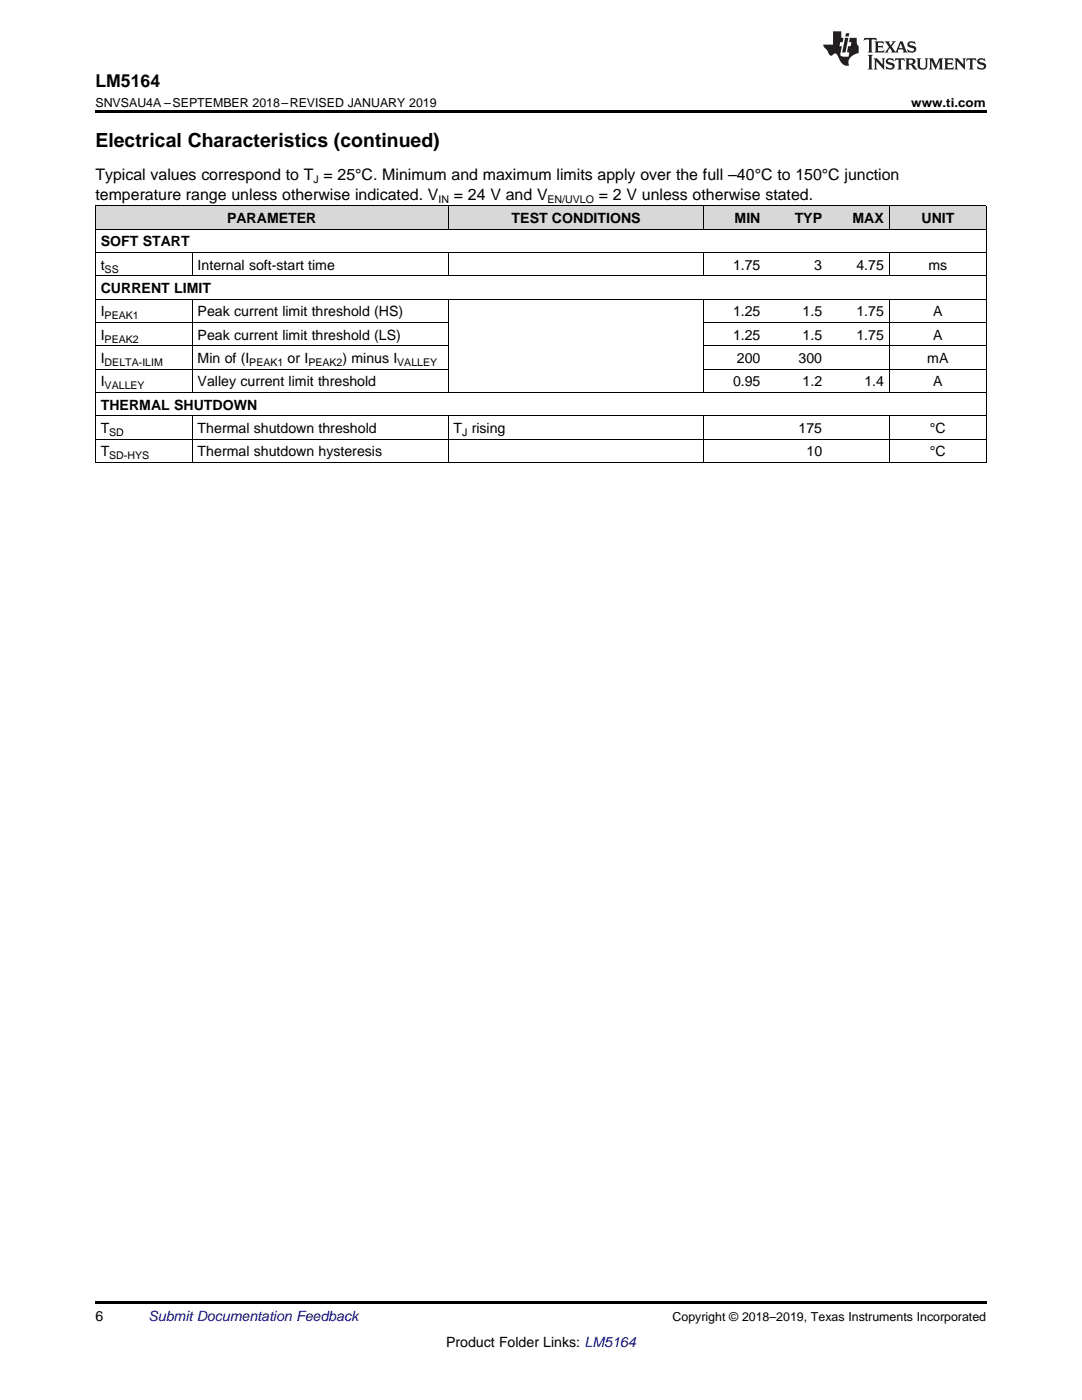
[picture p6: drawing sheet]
<svg xmlns="http://www.w3.org/2000/svg" width="216mm" height="279mm" viewBox="0 0 216 279" stroke-linecap="round" stroke-linejoin="round" font-family="sans-serif">
<defs><g id="words">
<text font-size="3.9" x="19" y="29.3">Electrical Characteristics (continued)</text>
<text font-size="3.5" x="19" y="17.3">LM5164</text>
<g font-size="3.2">
<text x="19" y="36">Typical values correspond to T = 25°C. Minimum and maximum limits apply over the full –40°C to 150°C junction</text>
<text x="19" y="39.9">temperature range unless otherwise indicated. V</text>
<text x="90.6" y="39.9">= 24 V and V</text>
<text x="119.5" y="39.9">= 2 V unless otherwise stated.</text>
</g>
<g font-size="2.8">
<text x="45.3" y="44.5">PARAMETER</text>
<text x="102.1" y="44.5">TEST CONDITIONS</text>
<text x="146.6" y="44.5">MIN</text>
<text x="158.6" y="44.5">TYP</text>
<text x="170.1" y="44.5">MAX</text>
<text x="183.9" y="44.5">UNIT</text>
<text x="20.1" y="49.2">SOFT START</text>
<text x="20.1" y="53.8">t</text>
<text x="39.4" y="53.8">Internal soft-start time</text>
<text x="146.3" y="53.8">1.75</text>
<text x="162.5" y="53.8">3</text>
<text x="170.9" y="53.8">4.75</text>
<text x="185.3" y="53.8">ms</text>
<text x="20.1" y="58.5">CURRENT LIMIT</text>
<text x="20.1" y="63.1">I</text>
<text x="39.4" y="63.1">Peak current limit threshold (HS)</text>
<text x="146.3" y="63.1">1.25</text>
<text x="160.2" y="63.1">1.5</text>
<text x="170.9" y="63.1">1.75</text>
<text x="186.2" y="63.1">A</text>
<text x="20.1" y="67.8">I</text>
<text x="39.4" y="67.8">Peak current limit threshold (LS)</text>
<text x="146.3" y="67.8">1.25</text>
<text x="160.2" y="67.8">1.5</text>
<text x="170.9" y="67.8">1.75</text>
<text x="186.2" y="67.8">A</text>
<text x="20.1" y="72.5">I</text>
<text x="20.1" y="77.1">I</text>
<text x="39.4" y="72.5">Min of (I</text>
<text x="39.4" y="77.1">Valley current limit threshold</text>
<text x="57.4" y="72.5">or I</text>
<text x="68.3" y="72.5">) minus I</text>
<text x="146.3" y="77.1">0.95</text>
<text x="147" y="72.5">200</text>
<text x="159.3" y="72.5">300</text>
<text x="160.2" y="77.1">1.2</text>
<text x="172.5" y="77.1">1.4</text>
<text x="185" y="72.5">mA</text>
<text x="186.2" y="77.1">A</text>
<text x="20.1" y="81.8">THERMAL SHUTDOWN</text>
<text x="20.1" y="86.4">T</text>
<text x="39.4" y="86.4">Thermal shutdown threshold</text>
<text x="90.5" y="86.4">T rising</text>
<text x="159.3" y="86.4">175</text>
<text x="185.6" y="86.4">°C</text>
<text x="20.1" y="91.1">T</text>
<text x="39.4" y="91.1">Thermal shutdown hysteresis</text>
<text x="160.9" y="91.1">10</text>
<text x="185.6" y="91.1">°C</text>
<text x="19" y="263.6">6</text>
<text x="89" y="268.9">Product Folder Links: LM5164</text>
</g>
<text font-size="2.8" fill="#0000c8" x="29.6" y="263.6">Submit Documentation Feedback</text>
<g font-size="2.5">
<text x="19" y="21.4">SNVSAU4A –SEPTEMBER 2018–REVISED JANUARY 2019</text>
<text x="181.8" y="21.4">www.ti.com</text>
<text x="134.2" y="263.6">Copyright © 2018–2019, Texas Instruments Incorporated</text>
</g>
<g font-size="2.1">
<text x="62.5" y="36.6">J</text>
<text x="87.5" y="40.5">IN</text>
<text x="109.3" y="40.5">EN/UVLO</text>
<text x="20.9" y="54.4">SS</text>
<text x="20.9" y="63.7">PEAK1</text>
<text x="20.9" y="68.4">PEAK2</text>
<text x="20.9" y="73">DELTA-ILIM</text>
<text x="20.9" y="77.7">VALLEY</text>
<text x="49.7" y="73">PEAK1</text>
<text x="61.5" y="73">PEAK2</text>
<text x="79.3" y="73">VALLEY</text>
<text x="21.8" y="87">SD</text>
<text x="92.2" y="87">J</text>
<text x="21.8" y="91.7">SD-HYS</text>
</g>
</g></defs>
<g fill="#d8d8d8">
<path d="M19 41.1h19.4v4.7h-19.4z"/>
<path d="M38.4 41.1h51.1v4.7h-51.1z"/>
<path d="M89.5 41.1h51v4.7h-51z"/>
<path d="M140.5 41.1h12.3v4.7h-12.3z"/>
<path d="M152.8 41.1h12.3v4.7h-12.3z"/>
<path d="M165.1 41.1h12.4v4.7h-12.4z"/>
<path d="M177.5 41.1h19.3v4.7h-19.3z"/>
</g>
<path d="M19 22h177.8v.5h-177.8zM19 259.7h177.8v.5h-177.8z" fill="#000"/>
<g fill="none" stroke="#000" stroke-width=".2">
<path d="M19 59.7h177.8M19 55.1h177.8M19 50.4h177.8M19 45.7h177.8M19 41.1h177.8M19.1 41.1v51.3M38.3 50.4v4.7M38.3 59.8v18.6M89.4 41.1v4.7M89.4 50.4v4.7M89.4 59.8v18.6M140.5 41.1v4.7"/>
<path d="M140.5 50.4v4.7M140.5 59.8v18.6M177.4 41.1v4.7M177.4 50.4v4.7M177.4 59.8v18.6M196.8 41.1v51.3M19 78.3h177.8M19 73.7h70.4M19 69h70.4M19 64.4h70.4M140.5 73.7h56.3M140.5 69h56.3"/>
<path d="M140.5 64.4h56.3M19 92.3h177.8M19 87.6h177.8M19 83h177.8M38.3 83v9.4M89.4 83v9.4M140.5 83v9.4M177.4 83v9.4"/>
</g>
<g fill="#231f20">
<path d="M172.5 7.6l-.1 .5 .4-.2h.6v.1v2.1l-.2 .4h.9l-.2-.4v-2.1l.1-.1h.5l.5 .2-.2-.5zM174.5 8.3l.2 .3v1.5l-.2 .4h1.8l.2-.6a1.04 1.04 0 0 1-1.3 .2v-.7h.6l.3 .2v-.6l-.3 .2h-.6v-.6l.8-.1 .4 .3-.2-.5zM176.5 8.3l.9 1.1-.9 1.1h.8l-.2-.2 .4-.7 .5 .7-.2 .2h1.5l-.2-.2 .2-.4h.9l.1 .4-.2 .2h1l-.3-.3-.7-1.9h-.5l-.9 2-.8-1 .9-1h-.8l.1 .3-.4 .5-.3-.6 .1-.2zM179.7 8.6l.4 1h-.7zM181.3 8.4a.63 .63 0 0 0-.2 .7 .63 .63 0 0 0 .6 .4l.6 .2 .1 .2a.75 .75 0 0 1-.7 .4 .75 .75 0 0 1-.6-.5l.1 .7 .1-.1a1.11 1.11 0 0 0 1.5-.6 1.13 1.13 0 0 0-1.2-.8l-.1-.4a1.04 1.04 0 0 1 1.2 .2l-.2-.5-.2 .1-.4-.2zM173.2 10.9l.2 .4v2.2l-.2 .4h1l-.3-.4v-2.2l.3-.4zM174.3 11.6l.3 .4v1.5l-.3 .4h.8l-.2-.4v-1.3l1.5 1.7v-1.9l.2-.4h-.7l.2 .4v.9l-1.1-1.3zM177 11.8a.62 .62 0 0 0-.2 .7 .62 .62 0 0 0 .6 .4l.6 .1 .1 .3a.76 .76 0 0 1-.7 .3 .76 .76 0 0 1-.7-.4l.2 .7 .1-.1a1.11 1.11 0 0 0 1.5-.6 1.13 1.13 0 0 0-1.2-.8l-.1-.4a1.04 1.04 0 0 1 1.2 .2l-.2-.6-.2 .1-.5-.1zM178.7 11.6l-.2 .6a.61 .61 0 0 1 .8-.3v1.6l-.2 .4h.9l-.2-.4v-1.6a.63 .63 0 0 1 .7 .3l-.1-.6zM180.6 11.6l.3 .4v1.5l-.3 .4h1l-.2-.2-.1-.8 .6 .2a.76 .76 0 0 0 1.2 .7l-1-1a.58 .58 0 0 0 .6-.5 .58 .58 0 0 0-.5-.6zM181.4 11.9h.1a.45 .45 0 0 1 .5 .1 .45 .45 0 0 1 .1 .5l-.8 .2zM182.9 11.6l.2 .2a2.17 2.17 0 0 0 .3 1.9 .99 .99 0 0 0 1.6-.6v-1.1l.2-.4h-.7l.2 .2a1.92 1.92 0 0 1-.2 1.8 .6 .6 0 0 1-.9-.5v-1.1l.2-.4zM185.4 11.6l.2 .4v1.5l-.2 .4h.7l-.2-.4v-1.4l.8 1.8 .8-1.8v1.4l-.2 .4h.9l-.2-.4v-1.5l.2-.4h-.8l-.6 1.5-.6-1.5zM188.4 11.6l.2 .4v1.5l-.2 .4h1.8l.1-.6a1.04 1.04 0 0 1-1.2 .1v-.6h.5l.4 .2v-.6l-.4 .2h-.5v-.7h.8l.3 .3-.1-.6zM190.5 11.6l.2 .4v1.5l-.2 .4h.7l-.2-.4v-1.3l1.5 1.7v-1.9l.2-.4h-.7l.2 .4v.9l-1.1-1.3zM192.9 11.6l-.1 .6a.61 .61 0 0 1 .7-.3l.1 1.6-.3 .4h1l-.3-.4 .1-1.6a.63 .63 0 0 1 .7 .3l-.1-.6zM195.2 11.8a.62 .62 0 0 0-.2 .7 .62 .62 0 0 0 .6 .4l.6 .1 .1 .3a.76 .76 0 0 1-.7 .3 .76 .76 0 0 1-.6-.4l.1 .7 .1-.1a1.11 1.11 0 0 0 1.6-.6 1.13 1.13 0 0 0-1.3-.8l-.1-.4a1.04 1.04 0 0 1 1.2 .2l-.1-.6-.2 .1-.5-.1z"/>
<path d="M166.2 6.3v2.6h-1.9v.4l.8 .9a.91 .91 0 0 0 1 .8 .56 .56 0 0 1 .5-.3 .56 .56 0 0 1 .5 .3l.4 .8a1.53 1.53 0 0 0 1.9 1.2 1.54 1.54 0 0 1 1-2.1l.9-.3v-1.4a1.52 1.52 0 0 1-.4-1.6h-1.3l-.2 .8h.5l-.2 .8h-.5l-.1 1v.2l.4 .1-.2 .8a1.93 1.93 0 0 1-1.6-.3l.3-1.8h-.5l.2-.8h.4l.2-.8h-.4v-1.3zM168.6 7.6l-.6 2.9h.7l.6-2.9zM168.8 6.6l-.1 .7h.6l.2-.7z"/>
</g>
<use href="#words"/>
</svg>
